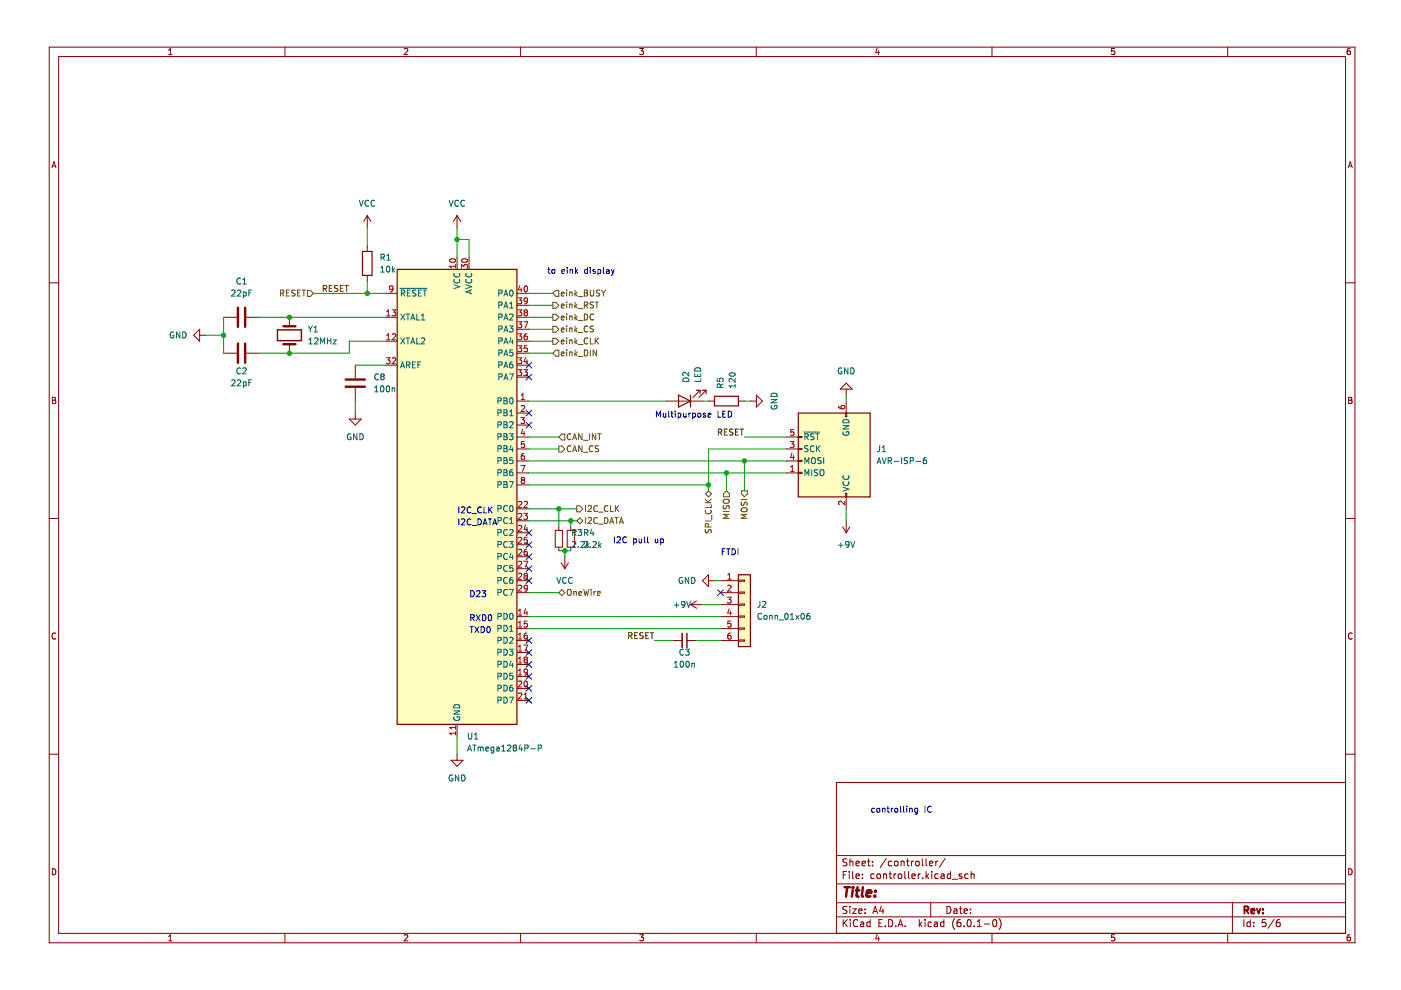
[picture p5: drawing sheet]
<svg xmlns="http://www.w3.org/2000/svg" width="297mm" height="210mm" viewBox="0 0 297 210" stroke-linecap="round" stroke-linejoin="round" font-family="sans-serif">
<path d="M.4 0h296.7v209.9h-296.7z" fill-rule="evenodd" fill="#fff" stroke="#fff" stroke-width=".21"/>
<g fill="none" stroke="#840000" stroke-width=".21">
<path d="M10.4 10h276.9v189.9h-276.9zM12.4 12h272.9v185.9h-272.9zM35.7 11.6h.8M35.7 10.7l.4-.4v1.3M60.4 10v2M85.7 10.4l.5-.1 .3 .4-.8 .9h.8M110.4 10v2M135.6 10.3h.8l-.4 .5 .4 .1v.6l-.2 .1-.6-.1M160.3 10v2M186 10.2l-.3 .9h.8M186.3 10.7v.9M210.3 10v2"/>
<path d="M236.3 10.3h-.6l-.1 .6 .6-.1 .1 .7-.2 .1-.5-.1M260.3 10v2M286.2 10.3h-.3l-.2 .3-.1 .7 .3 .3 .4-.1-.1-.7h-.3l-.3 .2M11 35.6l.4-1.3 .5 1.3M11.1 35.2h.6M285.8 35.6l.5-1.3 .4 1.3M286 35.2h.6M10.4 60h2M77.9 45.7l-.8 1.3M77.9 45.7v2.5M77.9 52v1.3M77.9 58.4v1.3"/>
<path d="M77.9 45.7l.7 1.3M96.9 45.7l-.8 1.3M96.9 45.7v2.5M96.9 54.6v2.5M96.9 45.7l.8 1.3M99.4 54.6v2.5M285.3 60h2M42.3 71.1h1.3M42.3 69.8v2.5l-1.2-1.2zM47.4 74.9h2.8M47.4 67.3h2.8M52.2 74.9h2.8"/>
<path d="M52.2 67.3h2.8M61.4 67.3v1.9M61.4 73v1.9M75.3 77.4v2.8M81.7 67.3h2.5M81.7 72.3h2.5M81.7 77.4h2.5M81.7 62.2h2.5M109.6 74.9h2.5M109.6 67.3h2.5M109.6 72.3h2.5M109.6 77.4h2.5"/>
<path d="M109.6 80h2.5M109.6 69.8h2.5M109.6 64.7h2.5M109.6 62.2h2.5M11.1 84.2h.4l.3 .3-.3 .4 .3 .1v.3l-.2 .2h-.5zM11.1 84.9h.4M74.1 88.8h2.5l-1.3 1.3zM75.3 82.2v2.8M75.3 87.6v1.2M109.6 87.6h2.5M109.6 95.2h2.5M109.6 97.7h2.5"/>
<path d="M109.6 92.7h2.5M109.6 85h2.5M109.6 90.1h2.5M141.3 85h7.6M147.7 82.8h.7M148.4 82.8l-1.5 1.5M148.4 82.8v.7M148.9 82.8h.8M149.7 82.8l-1.5 1.5M149.7 82.8v.7M150.2 85h1.3M156.6 85h1.2"/>
<path d="M159.1 85h1.3M160.4 83.8l1.2 1.2-1.2 1.3zM166.7 95.2h2.6M166.7 97.7h2.6M166.7 92.7h2.6M169.3 92.5h.7v.3h-.7zM169.3 95.1h.7v.2h-.7zM169.3 97.6h.7v.3h-.7zM179.3 87.6h.2v.7h-.2zM179.4 82.5v1.3M179.4 85v2.6M179.4 81.2l1.3 1.3h-2.6z"/>
<path d="M285.9 84.2h.5l.2 .3-.2 .4 .2 .1 .1 .3-.3 .2h-.5zM285.9 84.9h.5M10.4 109.9h2M109.6 100.3h2.5M109.6 107.9h2.5M109.6 110.4h2.5M109.6 113h2.5M109.6 115.5h2.5M109.6 118h2.5M109.6 102.8h2.5M117.7 112.5h1.5v3.5h-1.5zM118.5 111.7v.8"/>
<path d="M118.5 116v.8M119 119.3l.8 1.3M119.8 118v2.6M120.3 112.5h1.5v3.5h-1.5zM120.5 119.3l-.7 1.3M121 111.7v.8M121 116v.8M166.7 100.3h2.6M169.3 100.1h.7v.3h-.7zM178.6 111.7l.8 1.3M179.3 104.6h.2v.8h-.2zM179.4 105.4v2.5"/>
<path d="M179.4 110.4v2.6M180.2 111.7l-.8 1.3M285.3 109.9h2M11.8 134.3a.58 .58 0 0 0-.8 .6 .58 .58 0 0 0 .8 .5M109.6 123.1h2.5M109.6 125.7h2.5M109.6 130.7h2.5M109.6 133.3h2.5M109.6 135.8h2.5M109.6 138.4h2.5M109.6 120.6h2.5M142.6 135.8h2"/>
<path d="M145.6 135.8h2.1M146.4 128.2h2.5M146.4 128.2l1.3 .8M147.7 127.4l-1.3 .8M150.2 123.1h1.3M150.2 121.9v2.5l-1.3-1.3zM152.8 123.1h3.8M152.8 125.7h3.8M152.8 128.2h3.8M152.8 130.7h3.8M152.8 133.3h3.8M152.8 135.8h3.8"/>
<path d="M156.6 123h1.2v.2h-1.2zM156.6 125.5h1.2v.3h-1.2zM156.6 128.1h1.2v.2h-1.2zM156.6 130.6h1.2v.3h-1.2zM156.6 133.1h1.2v.3h-1.2zM156.6 135.7h1.2v.2h-1.2zM286.7 134.3a.58 .58 0 0 0-.8 .6 .58 .58 0 0 0 .8 .5M10.4 159.9h2M96.9 153.6v2.5M96.9 159.9v1.3M109.6 140.9h2.5M109.6 143.4h2.5"/>
<path d="M109.6 146h2.5M109.6 148.5h2.5M285.3 159.9h2M95.6 161.2h2.6l-1.3 1.3zM285.3 165.9h-108v32M11.1 184.2a.66 .66 0 0 1 .7 .6 .66 .66 0 0 1-.7 .7zM35.7 198.6l.4-.4v1.3M35.7 199.5h.8M60.4 197.9v2M85.7 198.3l.5-.1 .3 .4-.8 .9h.8M110.4 197.9v2M135.6 198.2h.8l-.4 .5 .4 .1v.6l-.2 .1-.6-.1"/>
<path d="M160.3 197.9v2M177.3 194.4h108M177.3 191.4h108M177.3 187.4h108M177.3 181.4h108M178.8 195v1.5M178.8 185.5h.5M179 195.6l.6 .9M179.5 184.8h-.7v1.5M179.6 192.2h-.6l-.2 .1v.4l.6 .3 .2 .4-.3 .3-.6-.1M179.6 182.2l-.6-.1-.2 .1v.5l.6 .2 .2 .4-.3 .3-.6-.1M179.6 195l-.8 .8"/>
<path d="M180.1 184.8v.1M180.1 185.3v1M180.2 182.1v1.5M180.2 192.2v.1M180.2 192.7v1M180.2 182.7l.2-.1 .4 .1v.9M180.3 195v.1M180.3 195.5v1M180.8 192.7h.8l-.8 1h.8M180.8 184.8v1.3l.2 .2M181.5 185.8l.7-.2-.1-.2-.4-.1-.2 .2 .1 .7h.5M181.5 183.1l.7-.2-.1-.2-.4-.1-.2 .2 .1 .7h.5"/>
<path d="M181.8 195.1a.71 .71 0 0 0-.9 .5 .71 .71 0 0 0 .7 .9l.2-.2M182.1 193.2l.7-.2-.1-.3h-.4l-.2 .2v.7h.6M182.5 195.5h.6v1M182.8 183.1l.7-.2-.1-.2-.4-.1-.2 .2v.7h.6M182.8 186.1v.2M182.8 185.4v.1M183.1 195.8l-.5 .1-.2 .2 .2 .4 .5-.1M183.4 193.5v.2M183.4 192.7v.2M183.9 182.6h.6M184.1 182.1v1.3l.4 .2M184.5 195.5h-.4l-.3 .3 .1 .6h.6"/>
<path d="M184.5 195v1.5M185 183.4v.2M185 182.7v.1M185.1 193.7l.5-1.5 .5 1.5M185.2 193.2h.7M185.3 185.4l-.4-.1-.3 .3 .2 .6h.5M186 198.1l-.3 .9h.8M186.1 185.4l.3-.1 .3 .3v.4l-.3 .3-.3-.1-.2-.2zM186.3 198.6v.9M186.3 195.7h.5M186.8 192.1l-.3 1.1h.9M187.1 195h-.8v1.5h.8"/>
<path d="M187.2 192.7v1M187.3 185.4l.3-.1 .3 .1 .1 .9M187.3 185.3v1M187.7 196.3v.2M187.9 182l-1.3 1.9M188.4 195a.76 .76 0 0 1 .9 .7 .76 .76 0 0 1-.9 .8zM188.5 185.3h.6M188.7 184.8v1.3l.4 .2M189.1 182.7l-.5-.1-.3 .3 .2 .6h.6M189.6 185.3v1M189.7 182.7l.2-.1 .4 .1 .1 .6-.1 .2-.4 .1-.2-.2zM189.9 196.3v.2"/>
<path d="M190 185.3l-.4 .3M190.4 196.5l.5-1.5 .5 1.5M190.5 185.4l.2-.1 .4 .1 .1 .6-.1 .2-.4 .1-.2-.2zM190.6 196h.7M191.1 182.7l.2-.1 .3 .1 .1 .9M191.1 182.6v1M191.8 184.8v1.3l.3 .2M191.9 196.3v.2M192.2 182.6h.6M192.4 182.1v1.3l.4 .2M192.6 184.8v1.3l.2 .2M193.3 182.6v1"/>
<path d="M193.3 185.8l.8-.2-.1-.2-.4-.1-.3 .2 .1 .7h.6M193.7 182.6l-.4 .3M194.2 182.7l.2-.1 .4 .1 .1 .6-.1 .2-.4 .1-.2-.2zM194.7 185.3v1M194.9 195v1.5M195.1 195.9l.4 .6M195.1 185.3l-.4 .3M195.5 195.5l-.6 .5M195.6 182.1v1.3l.2 .2M195.6 186.1v.2M196.1 195v.1M196.1 195.5v1"/>
<path d="M196.3 182.1v1.3l.3 .2M196.3 184.8v1.5M196.5 185.7l.4 .6M196.9 185.3l-.6 .6M197.1 183.1l.7-.2-.1-.2-.4-.1-.2 .2v.7h.6M197.3 191.4v3M197.5 195.5h-.4l-.3 .3 .1 .6h.6M197.6 184.8v.1M197.6 185.3v1M198.1 195.5h.6l.1 1M198.4 182.6v1M198.8 195.8l-.5 .1-.3 .2 .3 .4 .5-.1"/>
<path d="M198.8 182.6l-.4 .3M198.9 185.4l-.4-.1-.3 .3 .1 .6h.6M199.5 185.4h.6l.1 .9M200.1 195.5h-.4l-.3 .3 .1 .6h.6M200.1 195v1.5M200.2 185.6l-.5 .1-.2 .2 .2 .4 .5-.1M200.4 182l-1.3 1.9M200.8 192.2a.76 .76 0 0 1 .8 .7 .76 .76 0 0 1-.8 .8zM201.5 185.4l-.4-.1-.3 .3 .2 .6h.5M201.5 184.8v1.5M201.9 186.4h1.1M202.3 192.7h.5l.1 1"/>
<path d="M202.4 194.8a1.72 1.72 0 0 0 0 2.2M202.9 193l-.5 .1-.2 .2 .2 .4 .5-.1M203.4 192.7h.6M203.6 192.2v1.3l.4 .2M203.6 195h-.4a1.01 1.01 0 0 0 0 1.5l.5-.2 .1-.5-.3-.3-.5 .1-.1 .2M203.9 185.4l-.4-.1-.2 .2 .1 .2 .5 .2v.3h-.6M204.4 193.2l.7-.2-.1-.3h-.4l-.2 .2 .1 .7h.5M204.4 196.3v.2M205.2 195.1l.2-.1a.8 .8 0 0 1 .5 .7 .8 .8 0 0 1-.5 .8l-.4-.6zM205.3 185.4l-.5-.1-.3 .3 .2 .6h.6M205.8 193.5v.2M205.8 192.7v.2"/>
<path d="M205.9 184.8v1.5M205.9 185.4l.2-.1 .4 .1v.9M206.5 196.3v.2M207.2 196.5h.8M207.2 195.4l.4-.4v1.5M208.7 195.9h1.1M210.3 197.9v2M210.6 195.1l.2-.1a.8 .8 0 0 1 .5 .7 .8 .8 0 0 1-.5 .8l-.3-.6zM211.8 194.8a1.72 1.72 0 0 1 0 2.2M236.3 198.2h-.6l-.1 .6 .6-.1 .1 .7-.2 .1-.5-.1M260.3 197.9v2M261.3 191.4v6.5"/>
<path d="M263.7 195v1.5M265.1 195.5h-.4l-.3 .3 .1 .6h.6M265.1 195v1.5M265.8 196.3v.2M265.8 195.5v.2M268.4 195h-.7l-.1 .7 .2-.2 .5 .1 .1 .2v.5l-.2 .2-.6-.2M270.2 194.9l-1.3 1.9M271.3 195h-.4a1.01 1.01 0 0 0 0 1.5l.5-.2v-.5l-.2-.3-.5 .1-.1 .2M285.9 184.2a.66 .66 0 0 1 .8 .6 .66 .66 0 0 1-.8 .7zM286.2 198.2h-.3l-.2 .3-.1 .7 .3 .3 .4-.1-.1-.7h-.3l-.3 .2"/>
</g>
<path d="M263.8 193l.8-.1 .1-.2-.1-.4-.8-.1v1.5M264.2 193l.5 .7M265.3 193.2l.7-.2-.1-.3h-.4l-.2 .2v.7h.6M266.5 192.7l.3 1 .4-1M267.8 193.5v.2M267.8 192.7v.2" fill="none" stroke="#840000" stroke-width=".39"/>
<path d="M179.1 188.1h1.1M179.6 188.1l-.2 2M180.8 188.8l-.2 1.3M180.9 188.1l-.1 .2M181.4 188.8h.8M181.8 188.1l-.2 1.7 .1 .2 .3 .1M183 188.1l-.3 1.7 .3 .3M183.7 189.4l1-.2v-.3l-.6-.1-.3 .3v.9h.7M185.5 189.9v.2M185.6 188.9v.2" fill="none" stroke="#840000" stroke-width=".52"/>
<g fill="none" stroke="#006464" stroke-width=".21">
<path d="M51 59.1a.56 .56 0 0 0-.8 .5 .56 .56 0 0 0 .8 .5M51.5 59.3l.3-.3v1.2M76.2 42.5l.4 1.2 .4-1.2M78.2 42.6a.56 .56 0 0 0-.8 .5 .56 .56 0 0 0 .8 .5M79.4 42.6a.56 .56 0 0 0-.8 .5 .56 .56 0 0 0 .8 .5M80.7 56.8l.4-.4v1.3M80.7 57.7h.8M80.8 54.5h.6l.1-.5-.7-.1v1.3M81.1 54.5l.4 .7M82 55.2h.7M82 54.2l.4-.3v1.3M82.1 56.5l.1-.1a.68 .68 0 0 1 .5 .7 .68 .68 0 0 1-.5 .6l-.3-.5z"/>
<path d="M83.2 56.4v1.3M83.3 57.2l.4 .5M83.7 56.8l-.5 .5M95.2 42.5l.4 1.2 .5-1.2M96.3 59.2a.56 .56 0 0 0 .5 .8 .56 .56 0 0 0 .6-.8M96.3 57.9a.56 .56 0 0 0 .5 .8 .56 .56 0 0 0 .6-.8M97.2 42.6a.56 .56 0 0 0-.8 .5 .56 .56 0 0 0 .8 .5M98.5 42.6a.56 .56 0 0 0-.8 .5 .56 .56 0 0 0 .8 .5M98.9 57.9a.56 .56 0 0 0 .5 .8 .56 .56 0 0 0 .5-.8M98.9 59.2a.56 .56 0 0 0 .5 .8 .56 .56 0 0 0 .5-.8M36.8 70.4a.58 .58 0 0 0-.7 .6 .58 .58 0 0 0 .8 .5v-.4h-.3M38.1 70.4v1.3l-.7-1.3v1.3"/>
<path d="M38.7 70.4a.64 .64 0 0 1 .8 .6 .64 .64 0 0 1-.8 .7zM49.1 61.6l.5-.1 .3 .4-.8 .9h.8M50.3 61.6l.5-.1 .3 .4-.8 .9h.8M51 78.1a.56 .56 0 0 0-.8 .5 .56 .56 0 0 0 .8 .5M51.5 78.1l.5-.1 .2 .4-.8 .9h.8M51.5 60.2h.7M51.6 62l.4-.1 .2 .3-.1 .5h-.5M51.6 61.9v1.3M52.8 62.1h.4M53.4 61.5h-.6v1.3M65.4 69.1l.4 .7M65.5 72.9h.7"/>
<path d="M65.5 72l.4-.3v1.2M65.8 69.8v.6M66.2 69.1l-.4 .7M66.6 70.4h.7M66.6 69.5l.3-.4v1.3M66.7 71.8l.5-.1 .2 .3-.8 .9h.8M68 72.9v-1.2l.4 .9 .4-.9v1.2M69.4 71.7v1.2M69.4 72.3h.7M70.1 71.7v1.2M70.6 72.1h.7l-.7 .8h.7M80.2 79.4a.56 .56 0 0 0-.8 .5 .56 .56 0 0 0 .8 .5"/>
<path d="M81 79.8l-.3 .3v.2l.3 .2h.3l.2-.2-.1-.4-.2-.1M81 79.8l-.3-.2 .3-.3h.2l.3 .2-.3 .3M81 79.8h.2M84.8 61.1h5.7M84.9 78l.4-1.3 .5 1.3M85 71.7l.8 1.2M85 66.6l.8 1.2M85 77.6h.6M85.1 62.2l.6-.1 .1-.5-.7-.1v1.3M85.4 62.2l.4 .6M85.8 71.7l-.8 1.2M85.8 66.6l-.8 1.2"/>
<path d="M86.1 71.7h.8M86.1 66.6h.8M86.2 77.4l.6-.1 .1-.4-.7-.2v1.3M86.4 62.1h.4M86.5 66.6v1.2M86.5 71.7v1.2M86.5 77.4l.4 .6M87 61.5h-.6v1.3h.6M87.1 72.9l.4-1.2 .4 1.2M87.1 67.8l.4-1.2 .4 1.2M87.2 72.6h.6M87.2 67.5h.6"/>
<path d="M87.5 77.3h.4M88.1 76.7h-.6v1.3h.6M88.2 61.6h-.7v.4l.6 .2 .1 .3-.3 .3-.4-.1M88.4 71.7v1.2h.6M88.4 66.6v1.2h.6M88.6 77.3h.4M88.7 62.1h.4M89.2 76.7h-.6v1.3M89.3 71.8l.5-.1 .3 .3-.8 .9h.8M89.3 61.5h-.6v1.3h.6M89.3 67.8h.8M89.3 66.9l.4-.3v1.2"/>
<path d="M89.7 61.5h.7M90.1 61.5v1.3M96.2 60.4l1.3 .4-1.3 .4M98.7 60.4l1.3 .4-1.3 .4M99.7 61.6v.6M100 61.4l-1.3 .5 1.3 .4M105.8 79.9h.6v-.5l-.6-.1v1.2M105.8 67.2h.6v-.5l-.6-.1v1.2M105.8 77.4l.6-.1v-.4l-.6-.2v1.3M105.8 62.2l.6-.1v-.5l-.6-.1v1.3M105.8 72.3h.6v-.5l-.6-.1v1.2M105.8 64.7l.6-.1v-.4l-.6-.2v1.3"/>
<path d="M105.8 69.8l.6-.1v-.5l-.6-.1v1.3M105.8 74.9l.6-.1v-.5l-.6-.1v1.3M106.8 78l.5-1.3 .4 1.3M106.8 75.5l.5-1.3 .4 1.3M106.8 72.9l.5-1.2 .4 1.2M106.8 70.4l.5-1.3 .4 1.3M106.8 67.8l.5-1.2 .4 1.2M106.8 65.3l.5-1.3 .4 1.3M106.8 62.8l.5-1.3 .4 1.3M107 72.6h.6M107 67.5h.6M107 77.6h.6"/>
<path d="M107 75.1h.6M107 70h.6M107 64.9h.6M107 62.4h.6M108 79.3h.8l-.5 1.2M108 69.1h.8l-.5 .5 .4 .1v.6l-.2 .1-.5-.1M108 66.7l.5-.1 .3 .3-.8 .9h.8M108 64.4l.4-.4v1.3M108 65.3h.8M108.2 61.6l.1-.1a.68 .68 0 0 1 .5 .6 .68 .68 0 0 1-.5 .7l-.3-.5zM108.3 71.6l-.3 .9h.8M108.7 76.7l-.4 .1-.2 .2-.1 .8 .3 .2 .4-.1v-.6l-.4-.1-.3 .3"/>
<path d="M108.7 72.1v.8M108.7 74.2h-.6l-.1 .6 .7-.1v.6l-.2 .2-.5-.2M146 78.9v.8l-.9-.8-.3 .3 .1 .4M147.3 79.2v.6h1.3v-.6M147.5 78.1a.66 .66 0 0 1 .7-.1 .66 .66 0 0 1 .4 .7h-1.3zM147.9 79.4v.4M154.7 79.2a.61 .61 0 0 1 .7-.2 .61 .61 0 0 1 .4 .6 .75 .75 0 0 1-1.2-.3zM178.4 78.1a.58 .58 0 0 0-.7 .5 .58 .58 0 0 0 .8 .5v-.4h-.2M179.8 78v1.3l-.8-1.3v1.3M180.4 78a.64 .64 0 0 1 .7 .6 .64 .64 0 0 1-.7 .7zM49.1 80.7l.5-.2 .3 .4-.8 .9h.8M50.3 80.7l.5-.2 .3 .4-.8 .9h.8"/>
<path d="M51.6 81h.4l.2 .2-.1 .5h-.5M51.6 81v1.2M52.8 81.1h.4M53.4 80.5h-.6v1.3M74.4 92a.58 .58 0 0 0-.8 .6 .58 .58 0 0 0 .8 .5v-.4h-.2M75.7 92v1.2l-.7-1.2v1.2M76.3 92a.64 .64 0 0 1 .7 .6 .64 .64 0 0 1-.7 .6zM79.5 83.1h.7M79.5 82.2l.3-.4v1.3M80.8 81.9l.2-.1a.68 .68 0 0 1 .4 .6 .68 .68 0 0 1-.4 .7l-.3-.5zM82 81.9l.2-.1a.68 .68 0 0 1 .4 .6 .68 .68 0 0 1-.4 .7l-.3-.5zM83.1 82.2v.9"/>
<path d="M83.1 82.4l.5-.1 .1 .8M105.6 95.2l.6-.1v-.5l-.6-.1v1.3M105.6 97.7l.6-.1v-.4l-.6-.2v1.3M105.6 92.6h.6v-.5l-.6-.1v1.2M105.6 85h.6v-.5l-.6-.2v1.3M105.6 87.6l.6-.1v-.5l-.6-.1v1.3M105.6 90.1l.6-.1v-.5l-.6-.1v1.3M106.8 99.6h.5l.2 .2-.2 .4 .2 .1 .1 .3-.3 .2h-.5zM106.8 94.5h.5l.2 .2-.2 .4 .2 .1 .1 .3-.3 .3h-.5zM106.8 97h.5l.2 .3-.2 .3 .2 .2 .1 .3-.3 .2h-.5zM106.8 92h.5l.2 .2-.2 .4 .2 .1 .1 .3-.3 .2h-.5zM106.8 84.3h.5l.2 .3-.2 .4 .2 .1 .1 .3-.3 .2h-.5z"/>
<path d="M106.8 86.9h.5l.2 .2-.2 .4 .2 .1 .1 .3-.3 .3h-.5zM106.8 89.4h.5l.2 .3-.2 .3 .2 .1 .1 .4-.3 .2h-.5zM106.8 85h.5M106.8 87.5h.5M106.8 90h.5M106.8 80.5l.5-1.2 .4 1.2M106.8 92.6h.5M106.8 95.1h.5M106.8 97.6h.5M107 80.2h.6M108 92h.8l-.5 .4 .4 .2v.5l-.2 .1-.5-.1M108 89.5l.5-.1 .3 .4-.8 .9h.8"/>
<path d="M108 87.2l.4-.3v1.3M108 88.2h.8M108.2 84.5l.1-.2a.68 .68 0 0 1 .5 .7 .68 .68 0 0 1-.5 .6l-.3-.5zM108.3 94.4l-.3 .9h.8M108.7 99.6h-.4l-.2 .3-.1 .7 .3 .2 .4-.1v-.6h-.4l-.3 .2M108.7 94.9v.9M108.7 97h-.6l-.1 .6h.7v.6l-.2 .1-.5-.1M144.9 80.2a.66 .66 0 0 1 .8 0 .66 .66 0 0 1 .3 .7h-1.2zM148.6 80.2v.7h-1.3M152.1 80.2v.7h.6l-.1-.6 .6-.1 .1 .2-.1 .5M152.7 82.1v-.6h-.5l-.1 .6h1.2M153.3 81.4l-.6 .4"/>
<path d="M155.9 80.2v.8l-.9-.8-.4 .3 .1 .5M155.9 81.5v.7M155.9 81.8h-1.3l.4 .4M163.5 84.7h1.3l-1.3 .7h1.3M163.5 86a.58 .58 0 0 0 .6 .7 .58 .58 0 0 0 .5-.8h-.4v.3M163.5 83.6a.68 .68 0 0 1 .8-.2 .68 .68 0 0 1 .5 .7h-1.3zM170.3 91.6h3.5M170.6 92.6h.7v-.5l-.7-.1v1.2M170.6 98.3v-1.3l.5 .9 .4-.9v1.3M171 92.6l.4 .6M171.3 94.6h-.7v.4l.6 .2 .1 .3-.2 .3-.5-.1M172.1 99.6v1.2"/>
<path d="M172.1 97.2l.2-.2a.43 .43 0 0 1 .6 .5v.4a.42 .42 0 0 1-.4 .4 .42 .42 0 0 1-.5-.4zM172.6 94.6a.56 .56 0 0 0-.8 .5 .56 .56 0 0 0 .8 .5M172.6 92l-.7 .1v.3l.6 .3 .1 .3-.3 .2h-.4M172.9 92h.8M173.1 94.5v1.3M173.3 95l.6 .8M173.3 92v1.2M173.4 99.6l-.7 .1v.4l.5 .2 .2 .3-.3 .2h-.5M173.9 94.5l-.8 .7M173.9 99.8l.3-.2a.43 .43 0 0 1 .5 .4v.4a.42 .42 0 0 1-.4 .5 .42 .42 0 0 1-.4-.5zM174.1 97.1l-.7 .1v.3l.6 .3 .1 .3-.2 .2-.5-.1M174.6 97v1.3"/>
<path d="M178.7 90.2h1.3l-1.3 .8h1.3M178.8 91.6a.58 .58 0 0 0 .6 .7 .58 .58 0 0 0 .5-.8h-.5v.3M178.9 89a.66 .66 0 0 1 .8 0 .66 .66 0 0 1 .3 .6h-1.3zM186 98.3l.4-1.3 .4 1.3M186.1 97.9h.6M186.5 94.5l-.1 1.1-.4 .2M187 95.8h.8M187 94.9l.4-.4v1.3M187 97l.5 1.3 .4-1.3M188.3 97.7l.6-.1 .1-.4-.7-.2v1.3M188.6 97.7l.4 .6M189.6 97.8h.9"/>
<path d="M191.2 97v1.3M192.4 97.1l-.6 .1v.3l.5 .3 .1 .3-.2 .2-.5-.1M193 97.7l.6-.1v-.4l-.6-.2v1.3M194.2 97.8h1M196.4 97l-.4 .1-.2 .2-.1 .8 .3 .2 .4-.1v-.6l-.4-.1-.3 .3M105.6 115.5l.6-.1v-.5l-.6-.1v1.3M105.6 100.2h.6v-.5l-.6-.1v1.2M105.6 102.8l.6-.1v-.5l-.6-.1v1.3M105.6 107.9l.6-.1v-.5l-.6-.1v1.3M105.6 110.4l.6-.1v-.4l-.6-.2v1.3M105.6 112.9h.6v-.5l-.6-.1v1.2M105.6 118h.6v-.5l-.6-.2v1.3"/>
<path d="M106.8 102.1h.5l.2 .3-.2 .3 .2 .1 .1 .3-.3 .3h-.5zM106.8 100.2h.5M106.8 102.7h.5M107.6 114.9a.56 .56 0 0 0-.8 .5 .56 .56 0 0 0 .8 .6M107.6 107.3a.56 .56 0 0 0-.8 .5 .56 .56 0 0 0 .8 .5M107.6 109.9a.56 .56 0 0 0-.8 .5 .56 .56 0 0 0 .8 .5M107.6 112.4a.56 .56 0 0 0-.8 .5 .56 .56 0 0 0 .8 .5M107.6 117.5a.56 .56 0 0 0-.8 .5 .56 .56 0 0 0 .8 .5M108 114.8h.8l-.5 .5 .4 .1v.6l-.2 .1-.5-.1M108 102.1h.8l-.5 1.3M108 112.4l.5-.1 .3 .3-.8 .9h.8M108 110.1l.4-.4v1.3"/>
<path d="M108 111h.8M108.2 107.3l.1-.1a.68 .68 0 0 1 .5 .6 .68 .68 0 0 1-.5 .7l-.3-.5zM108.3 117.3l-.3 .9h.8M108.7 117.8v.8M108.7 119.9h-.6l-.1 .6 .7-.1v.6l-.2 .2-.5-.2M121.3 114.9l.5-.1 .3 .4-.8 .9h.8M121.4 112.9h.6l.1-.5-.7-.1v1.2M121.7 112.9l.4 .6M122.6 112.3h.7l-.4 .5 .4 .1v.5l-.2 .1-.5-.1M122.6 116v.1M123.2 114.9l.4-.1 .3 .4-.8 .9h1.5M123.9 114.9l.5-.1 .2 .4-.8 .9"/>
<path d="M123.9 112.9h.6l.1-.5-.7-.1v1.2M124.2 112.9l.5 .6M124.4 114.8v1.3M124.5 115.6l.4 .5M124.9 115.2l-.5 .5M125.2 116v.1M125.5 112.2l-.3 .9h.7M125.7 114.9l.5-.1 .2 .4-.8 .9h.8M125.8 112.7v.8M127 114.8v1.3M127.1 115.6l.3 .5M127.4 115.2l-.4 .5"/>
<path d="M170.6 100.8v-1.2l.5 .9 .4-.9v1.2M177.8 115.6h.9M178.3 115.1v1M178.7 103.3l1.3 .4-1.3 .4M178.8 100.9a.56 .56 0 0 0 .5 .8 .56 .56 0 0 0 .6-.8M178.8 102.1a.56 .56 0 0 0 .5 .8 .56 .56 0 0 0 .6-.8M180 115.4l-.2 .2-.4-.1-.1-.6 .5-.1 .2 .3v.7l-.2 .2-.4 .1M180.4 114.8l.4 1.3 .4-1.3M105.6 125.6h.6v-.5l-.6-.1v1.2M105.6 123.1l.6-.1v-.5l-.6-.1v1.3M105.6 130.7l.6-.1v-.4l-.6-.2v1.3M105.6 120.6l.6-.1v-.5l-.6-.1v1.3"/>
<path d="M105.6 133.2h.6v-.5l-.6-.1v1.2M105.6 135.8l.6-.1v-.5l-.6-.1v1.3M105.6 138.3h.6v-.5l-.6-.1v1.2M106.8 135.1a.64 .64 0 0 1 .8 .7 .64 .64 0 0 1-.8 .6zM106.8 130a.64 .64 0 0 1 .8 .7 .64 .64 0 0 1-.8 .6zM106.8 132.6a.64 .64 0 0 1 .8 .6 .64 .64 0 0 1-.8 .6zM106.8 137.7a.64 .64 0 0 1 .8 .6 .64 .64 0 0 1-.8 .6zM107.6 125.1a.56 .56 0 0 0-.8 .5 .56 .56 0 0 0 .8 .5M107.6 122.5a.56 .56 0 0 0-.8 .6 .56 .56 0 0 0 .8 .5M107.6 120a.56 .56 0 0 0-.8 .5 .56 .56 0 0 0 .8 .5M108 137.7h.8l-.5 .4 .4 .2v.5l-.2 .1-.5-.1M108 125h.8l-.5 1.2"/>
<path d="M108 135.2l.5-.1 .3 .4-.8 .9h.8M108 132.9l.4-.3v1.2M108 133.8h.8M108.2 130.2l.1-.2a.68 .68 0 0 1 .5 .7 .68 .68 0 0 1-.5 .6l-.3-.5zM108.7 122.4l-.4 .1-.2 .2-.1 .8 .3 .2 .4-.1v-.6l-.4-.1-.3 .3M118.1 122.4l.4 1.3 .4-1.3M120.1 122.5a.56 .56 0 0 0-.8 .6 .56 .56 0 0 0 .8 .5M121.3 122.5a.56 .56 0 0 0-.8 .6 .56 .56 0 0 0 .8 .5M143 128.3h.9M143.5 127.8v1M144.7 122.5a.58 .58 0 0 0-.7 .6 .58 .58 0 0 0 .8 .5v-.4h-.3M144.9 137.8a.56 .56 0 0 0-.8 .5 .56 .56 0 0 0 .8 .5"/>
<path d="M145.2 128l-.2 .3-.4-.1v-.6l.4-.1 .2 .2v.8l-.2 .2-.4 .1M145.4 137.7h.7l-.4 .4 .4 .2v.5l-.2 .1-.5-.1M145.6 127.5l.4 1.3 .4-1.3M146 122.4v1.3l-.7-1.3v1.3M146.6 122.4a.64 .64 0 0 1 .8 .7 .64 .64 0 0 1-.8 .6zM161.1 127.5v1.1l-.5 .2M161.5 130.2a.56 .56 0 0 0-.8 .5 .56 .56 0 0 0 .8 .5M161.7 127.6l.4-.1 .3 .4-.8 .9h.8M162.1 130.5h.3l.2 .2v.4l-.2 .2-.4-.2zM163.2 130.6l.5-.1v.8M163.2 130.5v.8M164.3 130.6l.5-.1 .1 .8"/>
<path d="M164.3 130.5v.8M165.2 131.4h.9M166.5 130.2l.2-.2a.68 .68 0 0 1 .4 .7 .68 .68 0 0 1-.4 .6l-.3-.5zM167.6 131.3h.7M167.6 130.4l.3-.4v1.3M168.7 130.5l.7 .8M169.4 130.5l-.7 .8M169.9 130.2l.2-.2a.68 .68 0 0 1 .5 .7 .68 .68 0 0 1-.5 .6l-.3-.5zM171.6 130l-.3 .1-.2 .2-.1 .8 .3 .2 .4-.1-.1-.6-.3-.1-.3 .3M96.2 150.7h1.3l-1.3 .7h1.3M96.3 152a.58 .58 0 0 0 .6 .8 .58 .58 0 0 0 .5-.8h-.5v.2M96.4 149.5a.66 .66 0 0 1 .7-.1 .66 .66 0 0 1 .4 .7h-1.3z"/>
<path d="M99.1 159.2l.4-1.2 .5 1.2M99.2 158.9h.6M99.3 155.4v1.1l.2 .2h.3l.2-.2v-1.1M100.2 158h.7M100.6 156.7h.7M100.6 155.8l.3-.4v1.3M100.6 158v1.2M101.4 158.4v.8M101.4 158.5l.3-.1 .2 .2M101.9 158.6l.2-.2h.3v.8M101.9 158.6v.6M103 158.8l.6-.1-.1-.3h-.3l-.2 .2 .1 .6h.4"/>
<path d="M104.7 158.4h-.4l-.2 .2 .1 .6h.5M104.7 158.4v1l-.3 .3-.3-.1M105.3 158.4h.5v.8M105.6 140.9l.6-.1v-.5l-.6-.1v1.3M105.6 143.4l.6-.1v-.4l-.6-.2v1.3M105.6 145.9h.6v-.5l-.6-.1v1.2M105.6 148.5l.6-.1v-.5l-.6-.1v1.3M105.8 158.7l-.6 .2 .2 .3h.4M106.4 159.2h.7M106.4 158.3l.3-.3v1.2M106.8 147.8a.64 .64 0 0 1 .8 .6 .64 .64 0 0 1-.8 .7zM106.8 140.2a.64 .64 0 0 1 .8 .6 .64 .64 0 0 1-.8 .7z"/>
<path d="M106.8 142.7a.64 .64 0 0 1 .8 .7 .64 .64 0 0 1-.8 .6zM106.8 145.3a.64 .64 0 0 1 .8 .6 .64 .64 0 0 1-.8 .6zM107.6 158.1l.5-.1 .2 .3-.8 .9h.8M108 147.8h.8l-.5 1.3M108.3 140.1l-.3 .9h.8M108.7 145.3h-.4l-.2 .3-.1 .7 .3 .2 .4-.1v-.6h-.4l-.3 .2M108.7 140.6v.9M108.7 142.7h-.6l-.1 .6h.7v.6l-.2 .1-.5-.1M109 158.5l-.2-.2 .2-.3h.3l.2 .2-.2 .3M109 158.5l-.2 .3 .1 .3 .1 .1h.3l.2-.2v-.2l-.2-.3M109 158.5h.3M110.3 157.9l-.3 .9h.8"/>
<path d="M110.6 158.4v.8M111.3 158.6h.6v-.5l-.6-.1v1.2M112.5 158.8h1M114.1 158.6h.6l.1-.5-.7-.1v1.2M143 141.5h.7M143 140.6l.4-.4v1.3M144.3 140.3l.2-.1a.68 .68 0 0 1 .4 .6 .68 .68 0 0 1-.4 .7l-.3-.5zM145.5 140.3l.2-.1a.68 .68 0 0 1 .5 .6 .68 .68 0 0 1-.5 .7l-.3-.5zM146.7 140.6v.9M146.7 140.7h.5v.8M95.9 164.4a.58 .58 0 0 0-.7 .6 .58 .58 0 0 0 .8 .5v-.5h-.2M97.3 164.3v1.3l-.8-1.3v1.3"/>
<path d="M97.9 164.3a.64 .64 0 0 1 .7 .6 .64 .64 0 0 1-.7 .7z"/>
</g>
<g fill="#ffffc2" stroke="#ffffc2" stroke-width=".25">
<path d="M169.3 87.6h15.2v17.8h-15.2z" fill-rule="evenodd"/>
<path d="M156.6 121.9h2.5v15.2h-2.5z" fill-rule="evenodd"/>
<path d="M84.2 57.1h25.4v96.5h-25.4z" fill-rule="evenodd"/>
</g>
<path d="M76.9 53.3h2v5.1h-2zM84.2 57.1h25.4v96.5h-25.4zM143.9 83.8l2.5 1.2-2.5 1.3zM146.4 83.8v2.5M151.5 84h5.1v2.1h-5.1zM169.3 87.6h15.2v17.8h-15.2zM156.6 121.9h2.5v15.2h-2.5z" fill="none" stroke="#840000" stroke-width=".25"/>
<g fill="none" stroke="#a90000" stroke-width=".21">
<path d="M95.4 55a.61 .61 0 0 1 .7-.2 .61 .61 0 0 1 .4 .6 .75 .75 0 0 1-1.2-.2zM96.6 56.1v.7M96.6 56.5h-1.3l.4 .3M97.9 56.9v-.8l.4 .4 .2-.3h.5l.1 .1-.1 .6M98 55a.61 .61 0 0 1 .7-.2 .61 .61 0 0 1 .4 .6 .75 .75 0 0 1-1.2-.2zM81.9 75.8h.8l-.4 .5 .3 .1v.6l-.1 .1-.6-.1M82 72h.7M82 66.1l.3-.4v1.3M82 71.1l.3-.3v1.2M82 67h.7M83.1 65.7h.8l-.4 .5 .4 .1v.5l-.2 .2-.6-.2M83.2 70.9l.5-.1 .2 .3-.8 .9h.8"/>
<path d="M83.2 76l.5-.2 .2 .4-.8 .9h.8M83.3 61.2l-.2 .2-.4-.1-.1-.6 .5-.1 .2 .3-.1 .7-.1 .2-.4 .1M109.8 70.8h.8l-.4 .4 .4 .2v.5l-.2 .1-.6-.1M109.8 65.7h.8l-.4 .5 .4 .1v.5l-.2 .2-.6-.2M109.8 63.1h.8l-.4 .5 .4 .2v.5l-.2 .1-.6-.1M109.8 68.2h.8l-.4 .5 .4 .1v.6l-.2 .1-.6-.1M109.8 73.3h.8l-.4 .5 .4 .1v.6l-.2 .1-.6-.1M109.8 75.8h.8l-.4 .5 .4 .1v.6l-.2 .1-.6-.1M109.8 78.4h.8l-.4 .5 .4 .1v.5l-.2 .2-.6-.2M110.2 60.6l-.3 .9h.8M110.5 61v.9M111 78.4h.8l-.4 .5 .4 .1v.5l-.2 .2-.6-.2"/>
<path d="M111 68.2h.9l-.5 1.3M111.2 60.7l.2-.1a.68 .68 0 0 1 .5 .6 .68 .68 0 0 1-.5 .7l-.3-.5zM111.4 66.2l-.3 .3 .1 .3 .2 .2h.2l.2-.3v-.2l-.2-.3M111.4 66.2l-.3-.2 .3-.3h.2l.2 .2-.2 .3M111.4 66.2h.2M111.4 75.8l-.3 .9h.8M111.7 70.8h-.3l-.2 .3-.1 .7 .3 .2 .4-.1-.1-.6-.3-.1-.3 .3M111.7 76.3v.8M111.8 73.3h-.6l-.1 .6 .6-.1 .1 .7-.2 .1-.5-.1M111.8 63.7l-.2 .2h-.4v-.6l.4-.2 .2 .3v.7l-.2 .3h-.4M110.4 88.5h.8l-.4 .5 .4 .1v.6l-.2 .1-.6-.1M110.4 98.7h.9l-.6 1.3"/>
<path d="M110.5 86.1l.5-.1 .2 .4-.8 .9h.8M110.5 84.7h.7M110.5 83.8l.4-.3v1.2M110.8 91l-.3 .9h.8M111.1 91.5v.8M111.1 96.2h-.4l-.1 .3-.1 .7 .2 .2 .5-.1-.1-.6-.4-.1-.2 .3M111.2 93.6h-.6l-.1 .6h.6l.1 .6-.2 .1-.5-.1M167.6 93.6h.7l-.4 .5 .4 .1v.6l-.2 .1-.5-.1M167.6 100h.7M167.6 99.1l.4-.4v1.3M167.9 96.1l-.3 .9h.8M168.2 96.6v.8"/>
<path d="M168.3 91.1h-.6l-.1 .6 .6-.1 .1 .6-.2 .1-.5-.1M177.8 86.1l.1 .3 .2 .2 .8 .1 .2-.3-.1-.4-.6 .1-.1 .3 .3 .3M109.9 106.4l.5-.1 .2 .4-.8 .9h.8M109.9 109l.5-.2 .2 .4-.8 .9h.8M109.9 111.5l.5-.1 .2 .3-.8 1h.8M109.9 114l.5-.1 .2 .4-.8 .9h.8M109.9 116.6l.5-.1 .2 .3-.8 .9h.8M109.9 119.1l.5-.1 .2 .4-.8 .9h.8M110.7 101.8l-.2-.3 .2-.3 .4 .1 .1 .2-.2 .3M110.7 101.8l-.2 .2v.3l.2 .2 .4-.1 .1-.1v-.4l-.2-.1M110.7 101.8h.3M111 108.8h.8l-.4 .5 .4 .1v.6l-.2 .1-.6-.1"/>
<path d="M111 119h.9l-.5 1.3M111.1 106.4l.5-.1 .2 .4-.8 .9h.8M111.4 111.3l-.3 .9h.8M111.7 111.8v.9M111.7 116.5h-.3l-.2 .3-.1 .7 .3 .2 .4-.1-.1-.6-.3-.1-.3 .3M111.8 113.9h-.6l-.1 .6h.6l.1 .6-.2 .1-.5-.1M179.1 106.3v.7l-.9-.7-.4 .2 .1 .5M109.9 121.7l.5-.2 .2 .4-.8 .9h.8M109.9 124.2l.5-.1 .2 .3-.8 .9h.8M109.9 133h.7M109.9 135.5h.7M109.9 130.4h.7"/>
<path d="M109.9 129.5l.4-.3v1.2M109.9 132.1l.4-.4v1.3M109.9 134.6l.4-.4v1.3M109.9 137.1l.4-.3v1.2M109.9 139.7l.4-.4v1.3M109.9 138h.7M111 136.8h.9l-.5 1.2M111.4 122.1l-.3 .2 .1 .4 .2 .1h.2l.2-.2v-.3l-.2-.2M111.4 122.1l-.3-.3 .3-.3h.2l.2 .3-.2 .3M111.4 139.9l-.3-.3 .3-.3h.2l.2 .2-.2 .4M111.4 139.9l-.3 .2 .1 .4 .2 .1h.2l.2-.3v-.3l-.2-.1M111.4 139.9h.2"/>
<path d="M111.4 122.1h.2M111.4 129.1l-.3 .9h.8M111.7 134.2l-.3 .1-.2 .2-.1 .8 .3 .2 .4-.1-.1-.6-.3-.1-.3 .3M111.7 129.6v.8M111.8 131.7h-.6l-.1 .6 .6-.1 .1 .6-.2 .2-.5-.2M111.8 124.6l-.2 .3-.4-.1v-.6l.4-.1 .2 .2v.7l-.2 .3h-.4M154.2 126.6h.8l-.4 .5 .4 .1v.6l-.2 .1-.6-.1M154.3 122.8h.7M154.3 121.9l.4-.4v1.3M154.3 124.2l.5-.1 .2 .3-.8 .9h.8M154.6 129.1l-.3 .9h.8M154.9 134.2l-.4 .1-.1 .2-.1 .8 .2 .2 .5-.1-.1-.6-.4-.1-.2 .3"/>
<path d="M154.9 129.6v.8M155 131.7h-.6l-.1 .6 .6-.1 .1 .6-.2 .2-.5-.2M96.6 153.9v.7M96.6 155.1v.7M96.6 155.5h-1.3l.4 .3M96.6 154.2h-1.3l.4 .4M109.9 142.2l.4-.4v1.3M109.9 140.6h.7M109.9 143.1h.7M109.9 144.5l.5-.1 .2 .3-.8 1h.8M109.9 147l.5-.1 .2 .4-.8 .9h.8M111.1 148.2h.7"/>
<path d="M111.1 147.3l.4-.4v1.3M111.2 144.5l.2-.1a.68 .68 0 0 1 .5 .6 .68 .68 0 0 1-.5 .7l-.3-.5zM111.8 142.4l-.2 .2h-.4v-.6l.4-.2 .2 .3v.7l-.2 .3h-.4"/>
</g>
<path d="M50.5 65.2v4.1M50.5 72.9v4M52 65.2v4.1M52 72.9v4M60.1 73h2.5M60.1 69.2h2.5M73.3 82h4.1M73.3 80.5h4.1" fill="none" stroke="#840000" stroke-width=".51"/>
<path d="M58.8 69.9h5.1v2.3h-5.1zM145.6 134.3v3" fill="none" stroke="#840000" stroke-width=".3"/>
<path d="M144.6 134.3v3" fill="none" stroke="#840000" stroke-width=".33"/>
<g fill="none" stroke="#725600" stroke-width=".21">
<path d="M59.5 62.2l.6-.1v-.5l-.6-.1v1.3M59.8 62.2l.4 .6M60.7 62.1h.5M61.3 61.5h-.6v1.3h.6M62.5 61.6h-.6v.4l.5 .2 .1 .3-.2 .3-.5-.1M63.1 62.1h.4M63.7 61.5h-.6v1.3h.6M64.1 61.5h.7M64.4 61.5v1.3M65.2 61.6h.6l.6 .6-.6 .6h-.6zM117.2 62.2l.6-.6h.7v1.2h-.7zM117.2 74.9l.6-.6h.7v1.2h-.7z"/>
<path d="M117.2 64.1h.6l.7 .6-.7 .7h-.6zM117.2 66.6h.6l.7 .7-.7 .6h-.6zM117.2 69.2h.6l.7 .6-.7 .6h-.6zM117.2 71.7h.6l.7 .6-.7 .7h-.6zM119 62.3l.6-.1-.1-.2-.3-.1-.2 .2 .1 .6h.4M119 64.9l.6-.1-.1-.3h-.3l-.2 .1 .1 .6h.4M119 67.4l.6-.1-.1-.2-.3-.1-.2 .2 .1 .6h.4M119 70l.6-.2-.1-.2-.3-.1-.2 .2 .1 .6h.4M119 72.5l.6-.1-.1-.3h-.3l-.2 .2 .1 .6h.4M119 75l.6-.1-.1-.2-.3-.1-.2 .2 .1 .6h.4M120.1 71.7v.1M120.1 61.5v.1"/>
<path d="M120.1 61.9v.9M120.1 64v.2M120.1 64.5v.8M120.1 66.6v.1M120.1 67v.8M120.1 69.1v.1M120.1 69.5v.9M120.1 72.1v.8M120.1 74.2v.1M120.1 74.6v.9M120.7 69.7l.5-.1 .1 .8M120.7 64.6l.5-.1 .1 .8"/>
<path d="M120.7 61.9v.9M120.7 64.5v.8M120.7 67v.8M120.7 69.5v.9M120.7 72.1v.8M120.7 74.6v.9M120.7 62h.5l.1 .8M120.7 67.1h.5l.1 .7M120.7 72.2l.5-.1 .1 .8M120.7 74.7h.5l.1 .8M121.9 61.5v1.3M121.9 64v1.3"/>
<path d="M121.9 66.6v1.2M121.9 69.1v1.3M121.9 71.7v1.2M121.9 74.2v1.3M122 64.8l.4 .5M122 67.4l.4 .4M122 62.3l.4 .5M122 72.4l.4 .5M122 69.9l.4 .5M122 75l.4 .5M122.4 61.9l-.5 .5M122.4 64.5l-.5 .4"/>
<path d="M122.4 67l-.5 .5M122.4 69.5l-.5 .5M122.4 72.1l-.5 .5M122.4 74.6l-.5 .5M122.6 65.4h1M122.6 68h1M122.6 62.9h1M122.6 73h1M122.6 70.5h1M122.6 75.6h1M123.9 61.5h.4l.3 .2-.3 .4 .3 .1v.3l-.2 .3h-.5zM123.9 62.1h.4"/>
<path d="M123.9 74.2a.64 .64 0 0 1 .7 .6 .64 .64 0 0 1-.7 .7zM123.9 64.7l.6-.1 .1-.4-.7-.2v1.3M123.9 66.6a.64 .64 0 0 1 .7 .6 .64 .64 0 0 1-.7 .6zM124.2 64.7l.4 .6M124.6 71.8a.56 .56 0 0 0-.8 .5 .56 .56 0 0 0 .8 .5M124.6 69.2a.56 .56 0 0 0-.8 .6 .56 .56 0 0 0 .8 .5M125.2 61.5v1l.2 .3h.2l.3-.3v-1M125.2 71.7v1.2h.6M125.2 74.2v1.3M125.8 64.1l-.6 .1v.3l.5 .3 .1 .3-.2 .2-.5-.1M125.8 69.2h-.6v.4l.5 .2 .1 .3-.2 .3-.5-.1M125.9 66.7a.56 .56 0 0 0-.8 .5 .56 .56 0 0 0 .8 .5"/>
<path d="M126.2 71.7v1.2M126.2 64h.7M126.4 72.2l.5 .7M126.5 74.2v1.3l-.7-1.3v1.3M126.6 64v1.3M126.9 71.7l-.7 .7M127.2 61.6l-.5-.1-.3 .2 .2 .3 .5 .3v.3l-.7 .1M127.5 61.5l.4 .7M127.9 62.2v.6M128.4 61.5l-.5 .7M118.5 94.6h.6l.7 .6-.7 .6h-.6zM119.1 92h.7v1.3h-.7l-.6-.6z"/>
<path d="M121.1 94.6a.56 .56 0 0 0-.8 .5 .56 .56 0 0 0 .8 .5M121.1 92.1a.56 .56 0 0 0-.8 .5 .56 .56 0 0 0 .8 .5M121.4 95.8l.4-1.3 .5 1.3M121.4 93.2l.4-1.2 .5 1.2M121.5 95.4h.6M121.5 92.9h.6M123.4 92v1.2l-.7-1.2v1.2M123.4 94.5v1.3l-.7-1.3v1.3M123.7 95.9h1M123.7 93.4h1M125 92v1.2M125.7 94.6a.56 .56 0 0 0-.8 .5 .56 .56 0 0 0 .8 .5"/>
<path d="M126.3 92v1.2l-.7-1.2v1.2M126.7 92h.8M126.9 94.6l-.5-.1-.2 .2 .1 .3 .6 .3v.3l-.7 .1M127.1 92v1.2M122.3 107.3h.6l.7 .6-.7 .6h-.6zM122.3 110.4l.6-.6 .7 .6-.7 .7zM124.1 107.2v1.3M124.1 109.7v1.3M124.7 107.3l.5-.1 .2 .4-.8 .9h.8M124.7 109.9l.5-.2 .2 .4-.8 .9h.8M126.7 107.3a.56 .56 0 0 0-.8 .5 .56 .56 0 0 0 .8 .5M126.7 109.9a.56 .56 0 0 0-.8 .5 .56 .56 0 0 0 .8 .5"/>
<path d="M126.9 108.6h1M126.9 111.1h1M128.2 109.7a.64 .64 0 0 1 .7 .7 .64 .64 0 0 1-.7 .6zM128.9 107.3a.56 .56 0 0 0-.8 .5 .56 .56 0 0 0 .8 .5M129.3 111l.4-1.3 .4 1.3M129.4 110.6h.6M129.5 107.2v1.3h.6M130.4 109.7h.7M130.5 107.2v1.3M130.7 107.7l.5 .8M130.7 109.7v1.3M131.2 107.2l-.7 .7"/>
<path d="M131.3 111l.4-1.3 .5 1.3M131.4 110.6h.7M149.5 110.5h1.3M149.5 106.6h1.3M149.5 105.9l.7 .7M149.6 112.3v.6h.4l.2-.5 .3-.1 .3 .2-.1 .5M149.6 108.2a.56 .56 0 0 0 .6 .8 .56 .56 0 0 0 .5-.8M150.2 111.7l-.1-.6h-.5l-.1 .6h1.3M150.2 104.1l.7 .6-.7 .7-.6-.7zM150.8 107v.6h-1.3M150.8 105.9l-.7 .5M150.9 109.2v1"/>
<path d="M153.3 108.5h1.3M153.4 107.2v.7h.4l.3-.6 .3-.1 .2 .2-.1 .5M153.5 105.9h.7a.42 .42 0 0 1 .4 .4 .42 .42 0 0 1-.4 .4h-.4a.43 .43 0 0 1-.5-.3 .43 .43 0 0 1 .2-.5zM154 104.1l.7 .6v.7h-1.3v-.7zM154.6 109.1h-1.3l.9 .4-.9 .4h1.3M157.1 105.9h1.3M157.2 106.5l.1 .6h.3l.3-.5 .3-.1 .2 .2-.1 .5M157.2 104.1h1.3v.6l-.7 .7-.6-.7zM157.3 107.7h.7a.42 .42 0 0 1 .4 .4 .42 .42 0 0 1-.4 .4h-.4a.43 .43 0 0 1-.5-.3 .43 .43 0 0 1 .2-.5zM158.4 109.1h-1.3l.9 .4-.9 .4h1.3M118.5 125.7l.6-.7 .7 .7-.7 .6zM120.3 125.1l.3-.1a.43 .43 0 0 1 .5 .4v.4a.42 .42 0 0 1-.4 .5 .42 .42 0 0 1-.4-.5z"/>
<path d="M121.7 125.4v.8M121.7 125.5l.4-.1 .1 .8M122.7 125.8l.6-.1v-.3h-.4l-.2 .2 .1 .6h.5M123.8 125l.3 1.2 .2-.9 .3 .9 .3-1.2M125.3 125v.1M125.3 125.4v.8M125.9 125.4v.8M126.3 125.4l-.4 .2M126.7 125.8l.6-.1-.1-.3h-.3l-.2 .2v.6h.5"/>
</g>
<g fill="none" stroke="#0f0f0f" stroke-width=".21">
<path d="M68.5 61.2l.6-.1 .1-.5-.7-.1v1.3M68.8 61.2l.5 .6M69.8 61.1h.4M70.4 60.5h-.6v1.3h.6M71.6 60.6h-.6v.4l.5 .2 .1 .3-.2 .3-.5-.1M72.2 61.1h.4M72.8 60.5h-.6v1.3h.6M73.1 60.5h.8M73.5 60.5v1.3M152.3 91.6h.6l.1-.5-.7-.1v1.2M152.6 91.6l.4 .6M153.6 91.6h.4"/>
<path d="M154.2 91h-.6v1.2h.6M155.4 91l-.7 .1v.4l.6 .2 .1 .3-.2 .2h-.5M155.9 91.6h.5M156.5 91h-.6v1.2h.6M156.9 91h.7M157.3 91v1.2M133.3 134.8l.6-.1v-.4l-.6-.2v1.3M133.6 134.8l.4 .6M134.5 134.7h.5M135.1 134.1h-.6v1.3h.6M136.4 134.2l-.7 .1v.3l.5 .3 .2 .3-.3 .2-.5-.1M136.9 134.7h.4"/>
<path d="M137.5 134.1h-.6v1.3h.6M137.9 134.1h.7M138.2 134.1v1.3"/>
</g>
<g fill="none" stroke="#0000c2" stroke-width=".21">
<path d="M116.1 57.1h.5M116.3 56.7v1.1l.3 .2M117.1 57.3l.1-.2 .4 .2-.1 .6h-.4zM119.1 57.6l.6-.2v-.2l-.4-.1-.2 .2 .1 .6h.5M120.3 56.7v.1M120.3 57.1v.9M120.9 57.3l.4-.1 .1 .8M120.9 57.1v.9M122 56.7v1.3M122.1 57.5l.4 .5M122.5 57.1l-.5 .5M124.5 57.2l-.3-.1-.3 .3 .2 .5h.4"/>
<path d="M124.5 56.7v1.3M125.2 56.7v.1M125.2 57.1v.9M126.2 57.2l-.3-.1-.2 .2 .1 .2 .4 .1v.3h-.5M126.8 57.2l.3-.1 .3 .3-.1 .5h-.5M126.8 57.1v1.3M127.9 56.7v1.1l.2 .2M128.6 57.2h.5v.8M129.1 57.4l-.6 .3 .2 .3 .4-.1M129.6 57.1l.3 .9M129.9 58l-.3 .4M130.2 57.1l-.3 .9"/>
<path d="M139.2 88.4v-1.2l.4 .9 .4-.9v1.2M140.6 87.6l.1 .8 .5-.1M141.2 87.6v.8M141.8 87.2v1.1l.2 .1M142.3 87.6h.4M142.4 87.2v1.1l.3 .1M143.2 87.2v.1M143.2 87.6v.8M143.8 87.7l.3-.1 .3 .2-.1 .6h-.5M143.8 87.6v1.3M144.9 87.6l.1 .8 .5-.1M145.5 87.6v.8"/>
<path d="M146.1 87.6v.8M146.4 87.6l-.3 .2M146.8 87.7l.4-.1 .3 .2-.2 .6h-.5M146.8 87.6v1.3M148.1 87.7l.3-.1 .2 .2v.4l-.2 .2-.5-.2zM149.6 87.7l-.3-.1-.2 .2v.2l.5 .1v.3h-.5M150.1 88l.6-.1v-.2l-.4-.1-.2 .2 .1 .6h.5M152.2 87.2v1.2h.6M153.3 87.8h.4M153.9 87.2h-.6v1.2h.6M154.4 87.2a.64 .64 0 0 1 .7 .6 .64 .64 0 0 1-.7 .6zM97.3 107.5v1.2"/>
<path d="M97.3 110v1.3M97.8 110.1l.5-.1 .3 .4-.8 .9h.8M97.8 107.6l.5-.1 .3 .3-.8 .9h.8M99.8 110.1a.56 .56 0 0 0-.8 .6 .56 .56 0 0 0 .8 .5M99.8 107.6a.56 .56 0 0 0-.8 .5 .56 .56 0 0 0 .8 .5M100.1 111.4h.9M100.1 108.9h.9M101.3 110a.64 .64 0 0 1 .8 .7 .64 .64 0 0 1-.8 .6zM102.1 107.6a.56 .56 0 0 0-.8 .5 .56 .56 0 0 0 .8 .5M102.4 111.3l.4-1.3 .5 1.3M102.5 110.9h.7M102.6 107.5v1.2h.6"/>
<path d="M103.5 110h.7M103.6 107.5v1.2M103.8 108l.6 .7M103.9 110v1.3M104.4 107.5l-.8 .7M104.5 111.3l.4-1.3 .4 1.3M104.6 110.9h.6M130.3 113.8v1.3M130.8 113.9l.5-.1 .3 .4-.8 .9h.8M132.8 113.9a.56 .56 0 0 0-.8 .6 .56 .56 0 0 0 .8 .5M134.3 114.3l.4-.1 .2 .3-.1 .5h-.5M134.3 114.2v1.3"/>
<path d="M135.5 114.2v.8h.5M136 114.2v.9M136.6 113.8v1.1l.2 .2M137.3 113.8v1.1l.2 .2M138.9 114.2l.1 .8h.5M139.5 114.2v.9M140.1 114.3l.3-.1 .3 .3-.1 .5h-.5M140.1 114.2v1.3M153.1 117h.5M153.7 116.4h-.6v1.2M154 116.4h.8M154.4 116.4v1.2"/>
<path d="M155.2 116.4a.64 .64 0 0 1 .7 .6 .64 .64 0 0 1-.7 .6zM156.5 116.4v1.2M99.6 132.9h.8M99.8 125.2a.64 .64 0 0 1 .8 .7 .64 .64 0 0 1-.8 .6zM99.8 131l.6-.1 .1-.5-.7-.1v1.3M100 132.9v1.2M100.1 131l.5 .6M100.7 132.9l.8 1.2M101 130.3l.8 1.3M101 125.4l.5-.2 .3 .4-.8 .9h.8M101.5 132.9l-.8 1.2M101.8 130.3l-.8 1.3"/>
<path d="M102 132.9a.64 .64 0 0 1 .7 .6 .64 .64 0 0 1-.7 .6zM102.2 125.2h.8l-.5 .5 .4 .2v.5l-.2 .1-.5-.1M102.3 130.3a.64 .64 0 0 1 .7 .7 .64 .64 0 0 1-.7 .6zM103.4 132.9h.1a.68 .68 0 0 1 .5 .6 .68 .68 0 0 1-.5 .6 .84 .84 0 0 1-.1-1.2zM103.6 130.4l.2-.1a.68 .68 0 0 1 .5 .7 .68 .68 0 0 1-.5 .6l-.3-.5zM185.4 171.4h-.4l-.2 .2 .1 .6h.5M186 171.5l.1-.1 .4 .1-.1 .7-.4-.1zM187.1 171.5l.5-.1v.8M187.1 171.4v.8M188.1 171.4h.5M188.3 170.9v1.1l.3 .2M189 171.4v.8"/>
<path d="M189.3 171.4l-.3 .2M189.8 171.5l.1-.1 .4 .1-.1 .7-.4-.1zM190.9 170.9v1.1l.2 .2M191.6 170.9v1.1l.2 .2M192.2 170.9v.2M192.2 171.4v.8M192.8 171.5l.5-.1 .1 .8M192.8 171.4v.8M194.5 171.4h-.3l-.3 .2 .2 .6h.4M194.5 171.4v1l-.2 .2h-.3M196.1 170.9v1.3M197.4 171.1a.56 .56 0 0 0-.8 .5 .56 .56 0 0 0 .8 .5"/>
</g>
<g fill="none" stroke="#009600" stroke-width=".21">
<path d="M77.9 48.2v3.8M77.9 59.7v2.5M96.9 48.2v6.4M96.9 50.8h2.5v3.8M43.6 71.1h3.8M47.4 67.3v7.6M55 67.3h26.7M66.4 62.2h15.3M75.3 77.4h6.4M81.7 72.3h-7.6v2.6h-19.1M112.1 72.3h5.1M112.1 69.8h5.1"/>
<path d="M112.1 74.9h5.1M112.1 67.3h5.1M112.1 62.2h5.1M112.1 64.7h5.1M75.3 85v2.6M112.1 85h29.2M112.1 95.2h6.4M112.1 92.7h6.4M112.1 97.7h54.6M148.9 85h1.3M157.8 97.7v6.4M157.8 85h1.3"/>
<path d="M157.8 92.7h8.9M166.7 95.2h-16.5v8.9M179.4 83.8v1.2M112.1 107.9h10.2M112.1 102.8h38.1M112.1 100.3h54.6M112.1 110.4h10.2M118.5 116.8h2.5M118.5 107.9v3.8M119.8 116.8v1.2M121 110.4v1.3M154 100.3v3.8"/>
<path d="M179.4 107.9v2.5M112.1 125.7h6.4M112.1 133.3h40.7M112.1 130.7h40.7M138.8 135.8h3.8M147.7 135.8h5.1M148.9 128.2h3.9M151.5 123.1h1.3M96.9 156.1v3.8"/>
</g>
<g fill="none" stroke="#000084" stroke-width=".21">
<path d="M111.5 76.8l1.2 1.2M111.5 79.4l1.2 1.2M112.7 76.8l-1.2 1.2M112.7 79.4l-1.2 1.2M111.5 89.5l1.2 1.2M111.5 87l1.2 1.2M112.7 89.5l-1.2 1.2M112.7 87l-1.2 1.2M111.5 112.4l1.2 1.2M111.5 120l1.2 1.2M111.5 114.9l1.2 1.2M111.5 117.4l1.2 1.3"/>
<path d="M112.7 112.4l-1.2 1.2M112.7 120l-1.2 1.2M112.7 114.9l-1.2 1.2M112.7 117.4l-1.2 1.3M111.5 137.7l1.2 1.3M111.5 135.2l1.2 1.2M111.5 122.5l1.2 1.2M112.7 137.7l-1.2 1.3M112.7 135.2l-1.2 1.2M112.7 122.5l-1.2 1.2M152.1 125l1.3 1.3M153.4 125l-1.3 1.3"/>
<path d="M111.5 140.3l1.2 1.2M111.5 142.8l1.2 1.2M111.5 145.4l1.2 1.2M111.5 147.9l1.2 1.2M112.7 140.3l-1.2 1.2M112.7 142.8l-1.2 1.2M112.7 145.4l-1.2 1.2M112.7 147.9l-1.2 1.2"/>
</g>
<g fill="#009600" stroke="#009600" stroke-width=".21">
<circle cx="121" cy="110.4" r=".46"/>
<circle cx="96.9" cy="50.8" r=".46"/>
<circle cx="61.4" cy="67.3" r=".46"/>
<circle cx="61.4" cy="74.9" r=".46"/>
<circle cx="77.9" cy="62.2" r=".46"/>
<circle cx="47.4" cy="71.1" r=".46"/>
<circle cx="118.5" cy="107.9" r=".46"/>
<circle cx="119.8" cy="116.8" r=".46"/>
<circle cx="157.8" cy="97.7" r=".46"/>
<circle cx="150.2" cy="102.8" r=".46"/>
<circle cx="154" cy="100.3" r=".46"/>
</g>
</svg>
